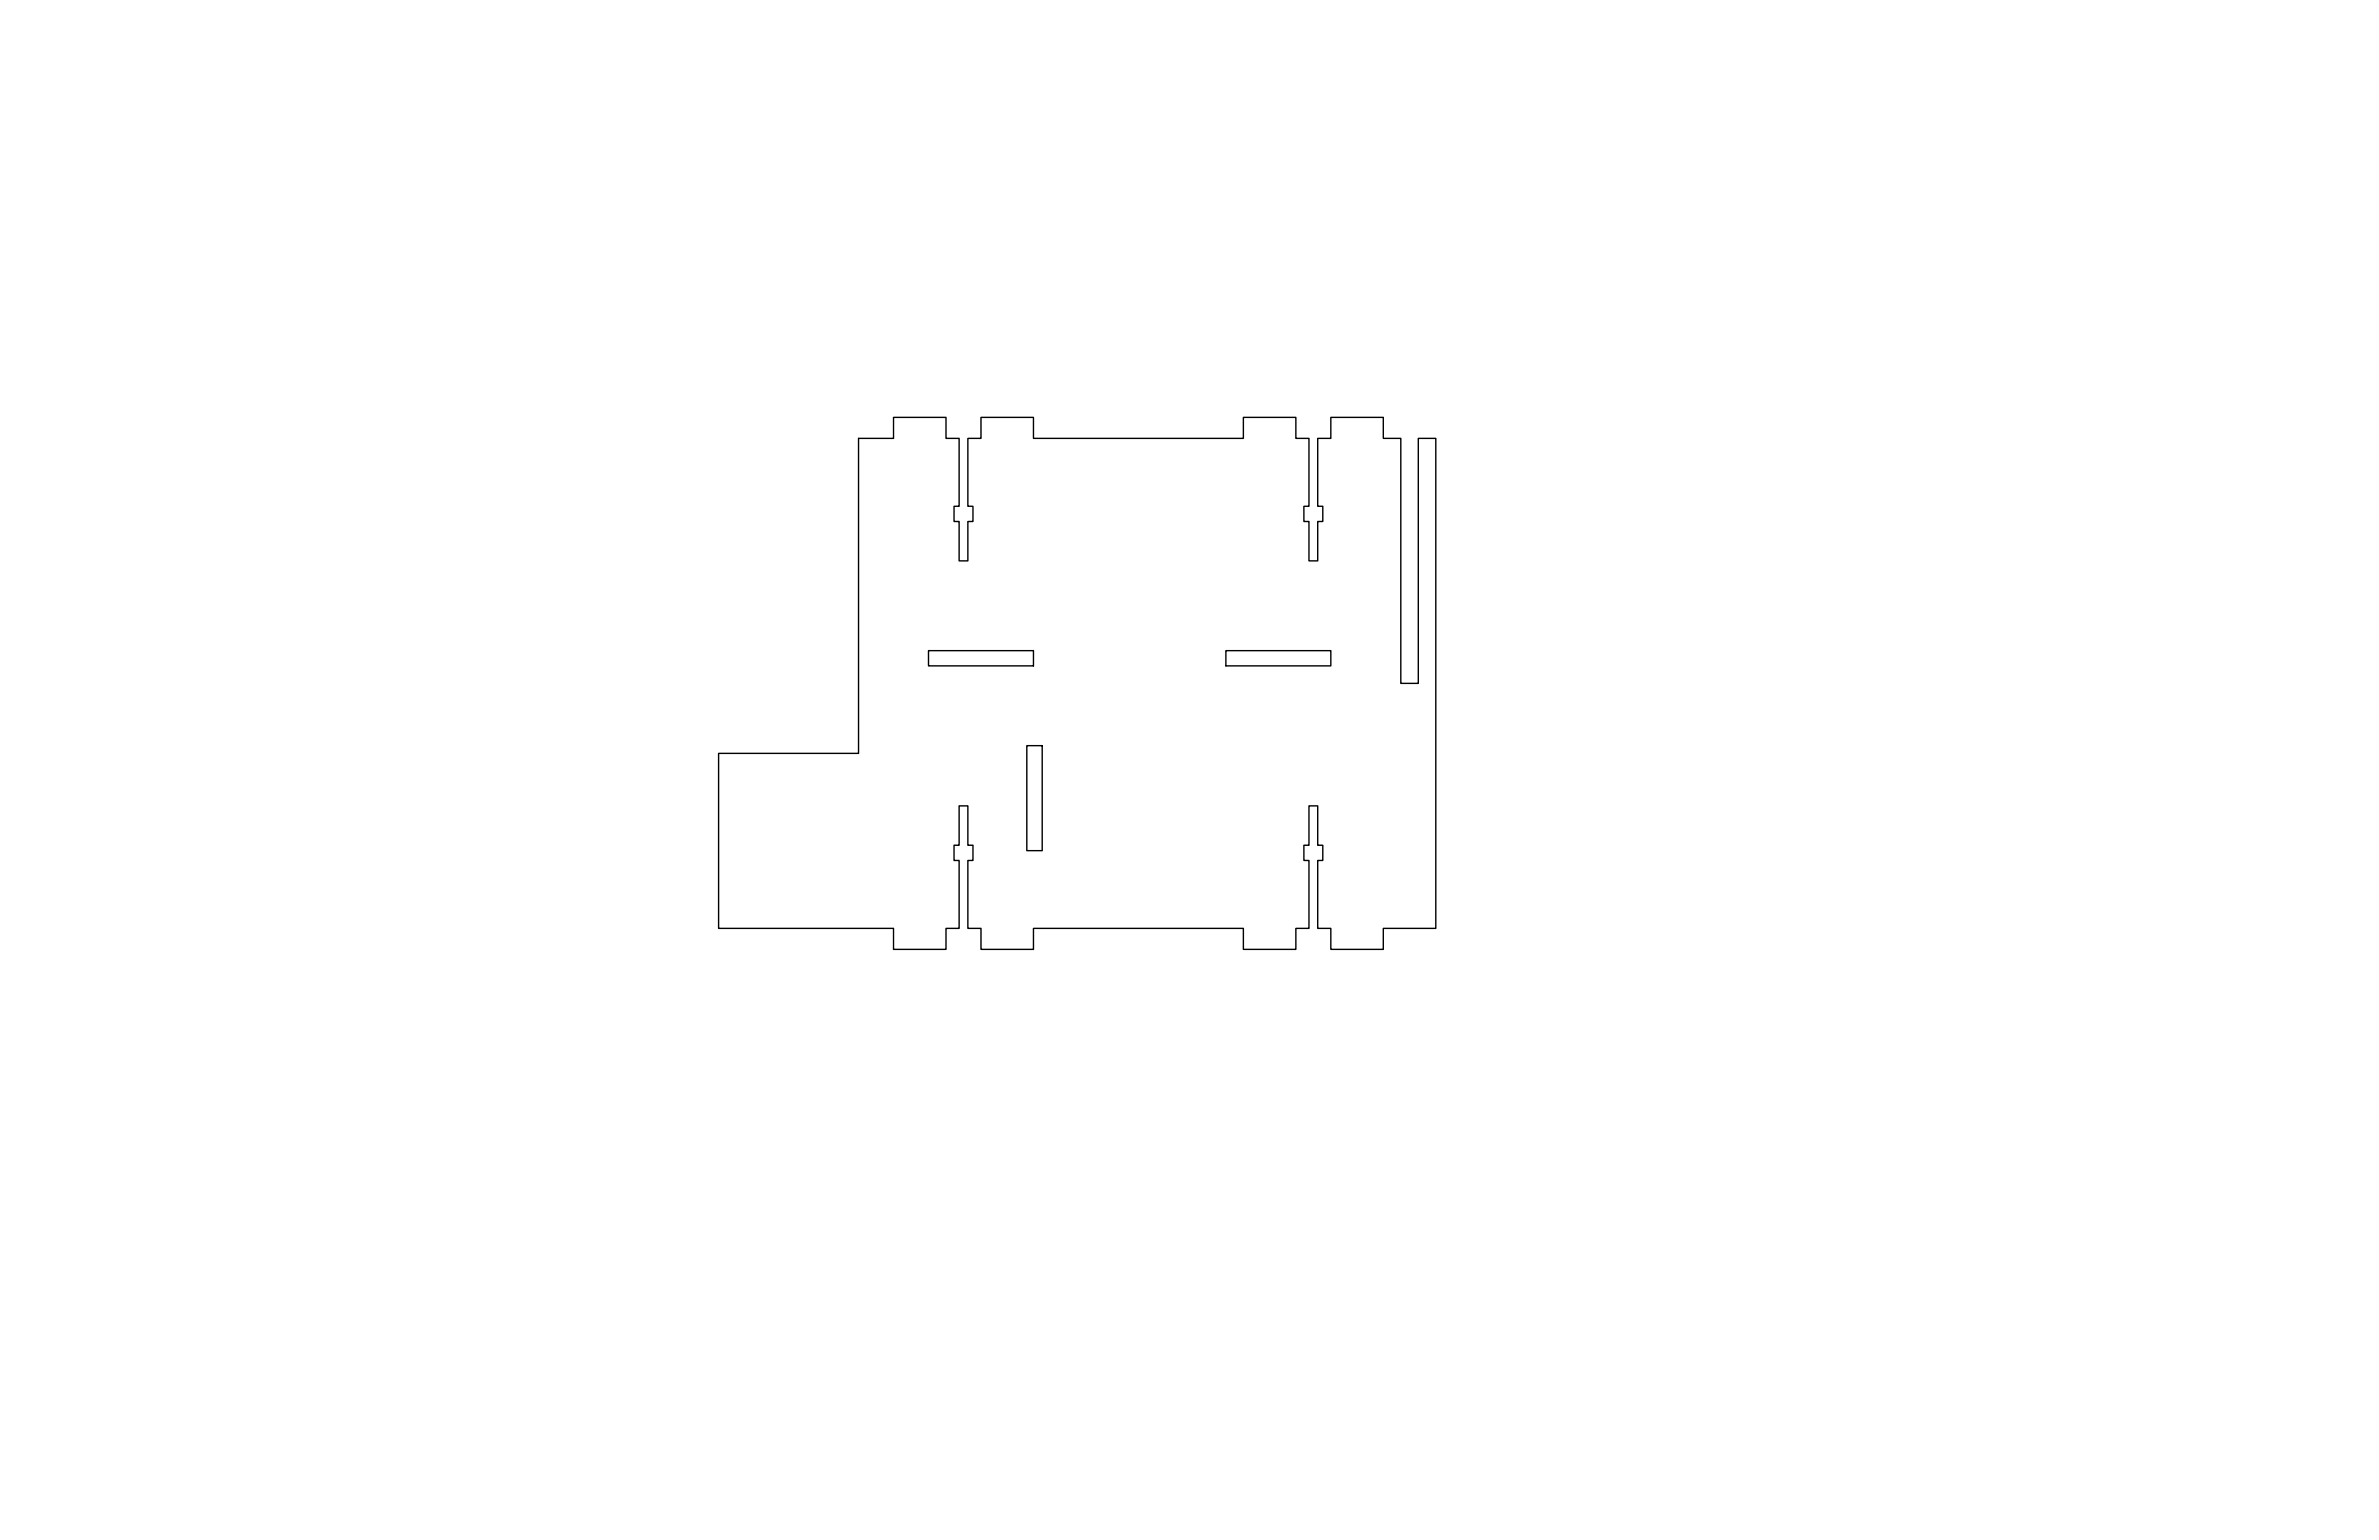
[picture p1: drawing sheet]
<svg xmlns="http://www.w3.org/2000/svg" width="864mm" height="559mm" viewBox="0 0 864 559" stroke-linecap="round" stroke-linejoin="round" font-family="sans-serif">
<!-- layer: Visible (ANSI) -->
<path d="M311.7 159.1h12.7v-7.7h19v7.7h4.8v24.6h-1.9v5.5h1.9v14.3h3.1v-14.3h1.9v-5.5h-1.9v-24.6h4.8v-7.7h19.1v7.7h76.2v-7.7h19v7.7h4.8v24.6h-1.9v5.5h1.9v14.3h3.1v-14.3h1.9v-5.5h-1.9v-24.6h4.8v-7.7h19.1v7.7h6.3v88.9h6.4v-88.9h6.3v177.8h-19v7.6h-19.1v-7.6h-4.8v-24.7h1.9v-5.5h-1.9v-14.3h-3.1v14.3h-1.9v5.5h1.9v24.7h-4.8v7.6h-19v-7.6h-76.2v7.6h-19.1v-7.6h-4.8v-24.7h1.9v-5.5h-1.9v-14.3h-3.1v14.3h-1.9v5.5h1.9v24.7h-4.8v7.6h-19v-7.6h-63.5v-63.5h50.8zM337.1 236.1h38.1v5.5h-38.1zM445 236.1h38.1v5.5h-38.1zM372.7 270.6h5.6v38.1h-5.6z" fill="none" stroke="#000" stroke-width=".51"/>
</svg>
